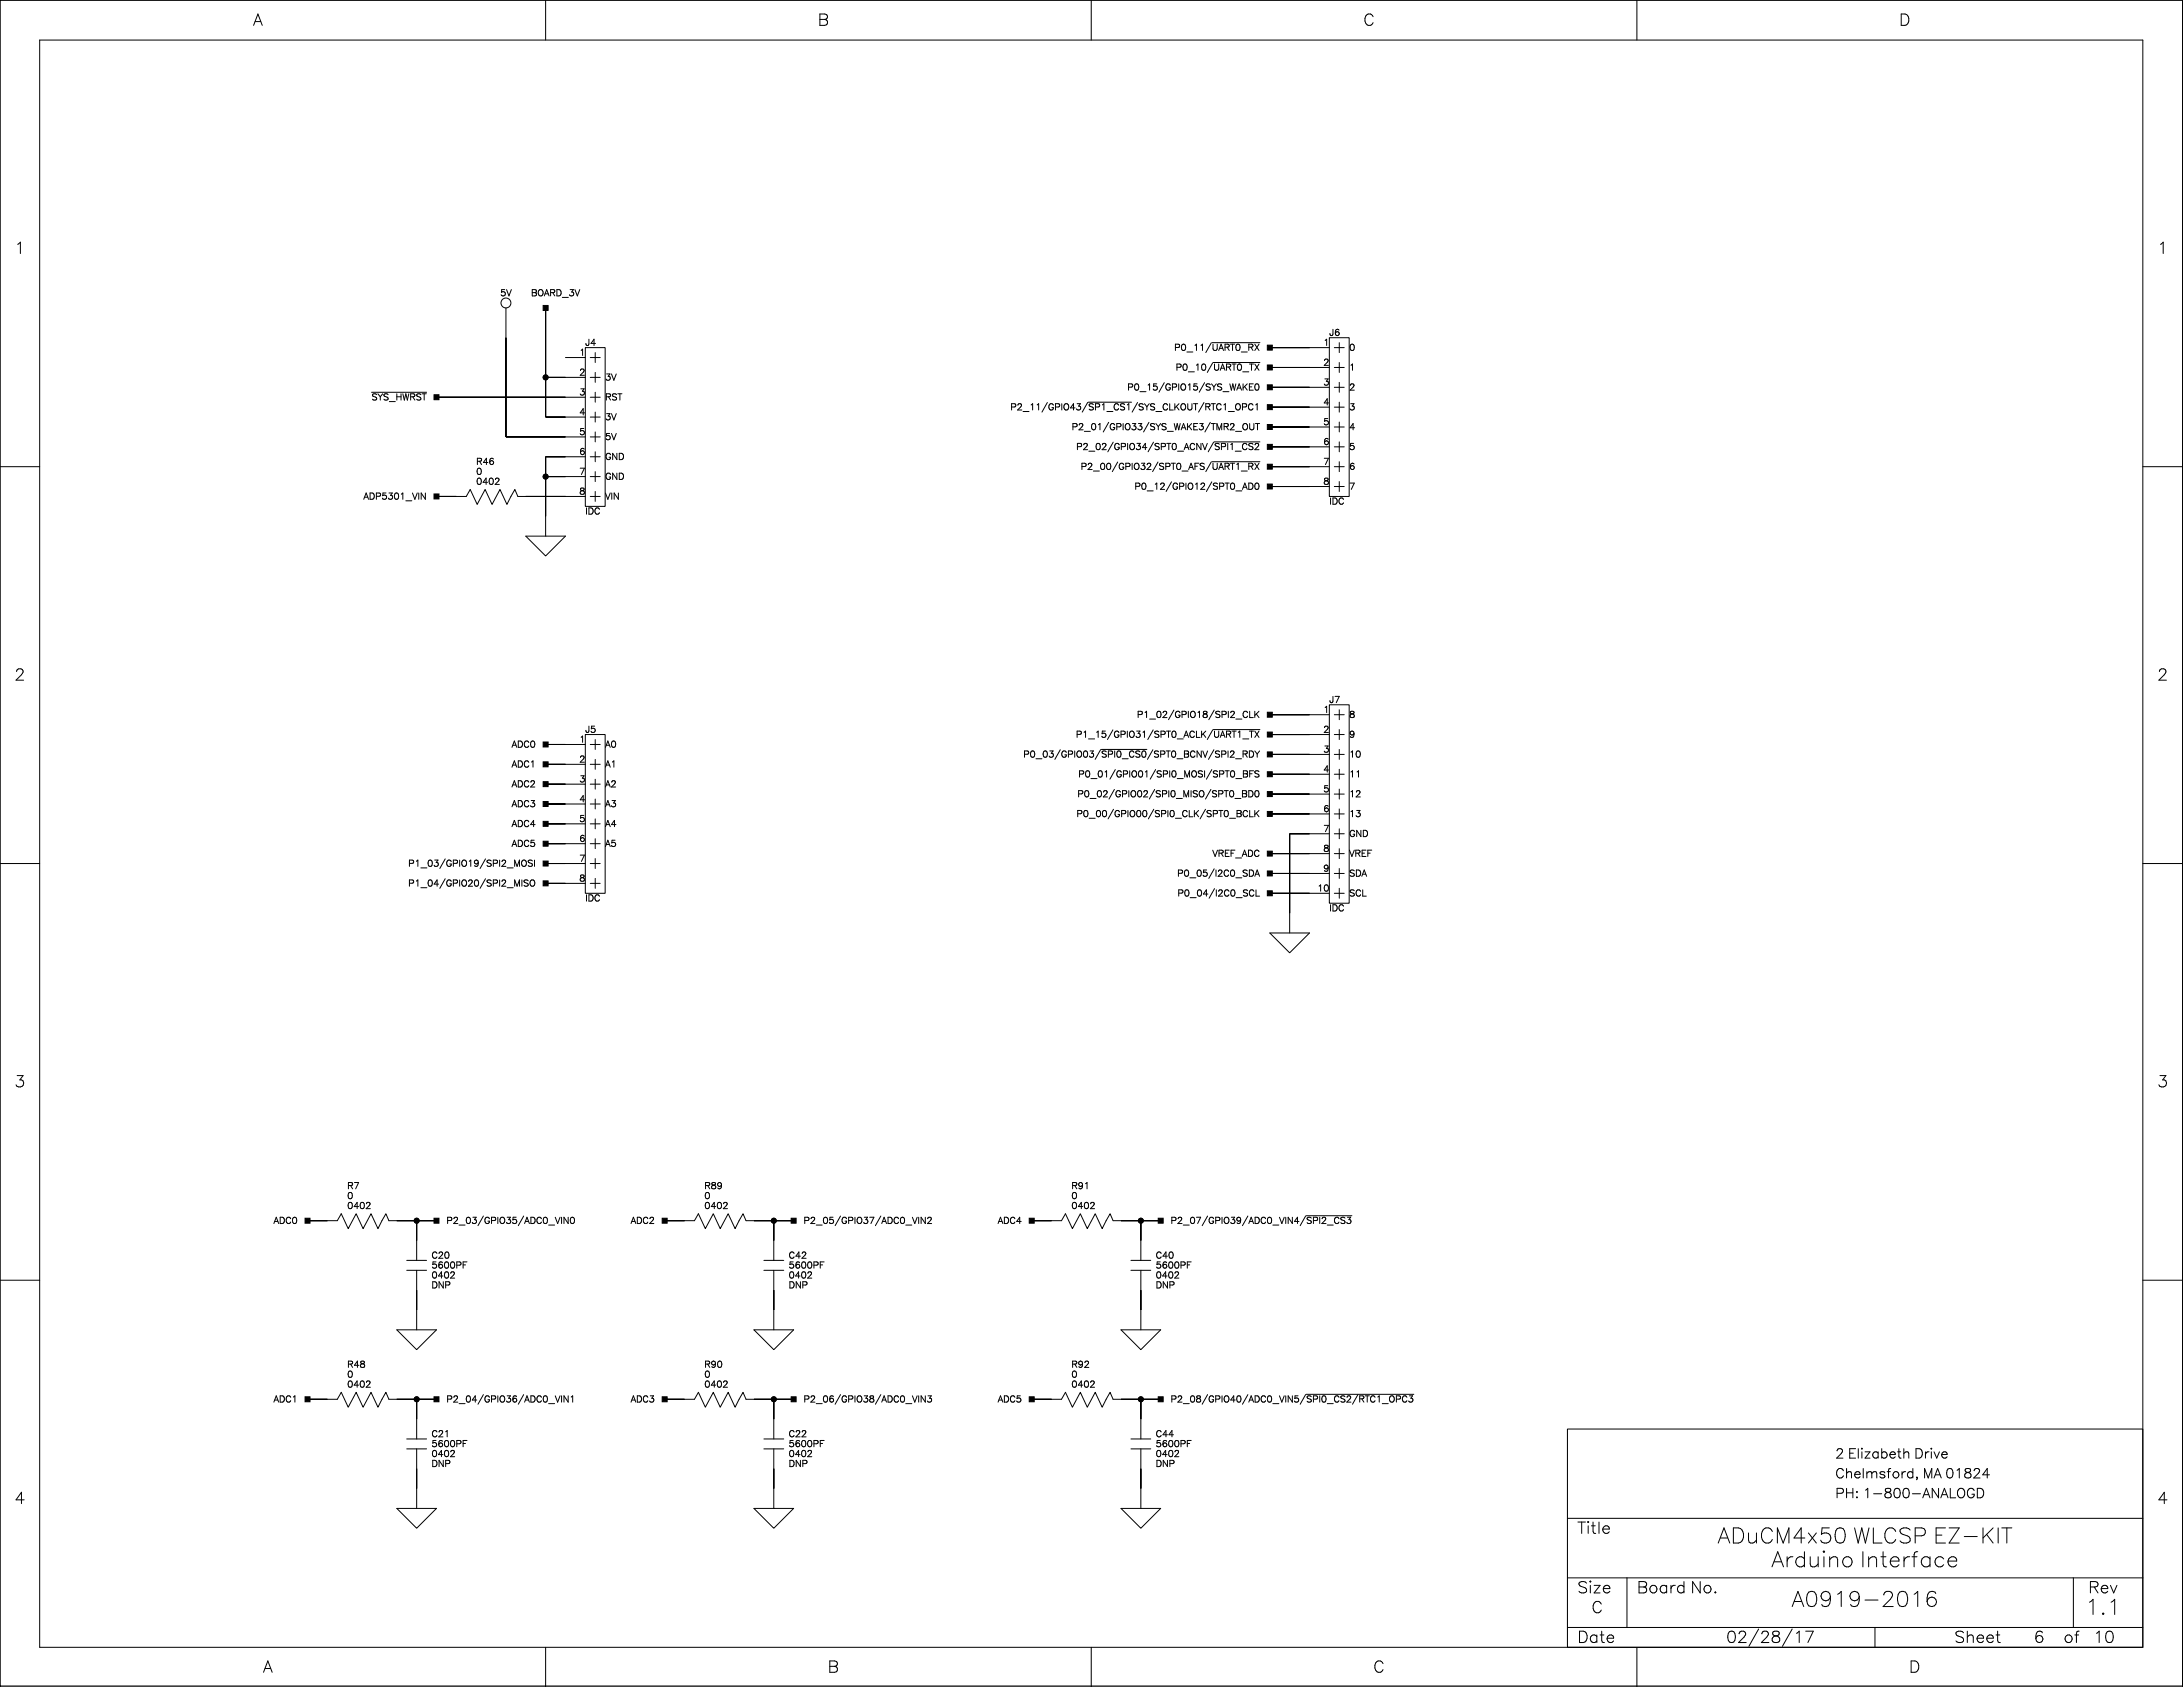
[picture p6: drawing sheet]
<svg xmlns="http://www.w3.org/2000/svg" width="559mm" height="432mm" viewBox="0 0 559 432" stroke-linecap="round" stroke-linejoin="round" font-family="sans-serif">
<defs><g id="words">
<g font-size="6">
<text x="439.6" y="393.9">ADu</text>
<text x="450.4" y="393.9">CM</text>
<text x="458.7" y="393.9">4</text>
<text x="462.4" y="393.9">x50 WLCSP EZ-KI</text>
<text x="512.2" y="393.9">T</text>
<text x="453.4" y="400">Ar</text>
<text x="459.1" y="400">d</text>
<text x="462.6" y="400">u</text>
<text x="466.1" y="400">i</text>
<text x="467.6" y="400">no I</text>
<text x="477.6" y="400">nt</text>
<text x="483.3" y="400">er</text>
<text x="489" y="400">f</text>
<text x="491.3" y="400">a</text>
<text x="494.8" y="400">ce</text>
<text x="458.6" y="410.1">A091</text>
<text x="473" y="410.1">9-201</text>
<text x="492.6" y="410.1">6</text>
<text x="533.7" y="412.2">1</text>
<text x="537.4" y="412.2">.1</text>
</g>
<g font-size="4.2">
<text x="64.8" y="5.7">A</text>
<text x="209.3" y="5.7">B</text>
<text x="349" y="5.7">C</text>
<text x="486.1" y="5.7">D</text>
<text x="3.7" y="64.1">1</text>
<text x="552.2" y="64.1">1</text>
<text x="3.7" y="173.3">2</text>
<text x="552.2" y="173.3">2</text>
<text x="3.7" y="277.5">3</text>
<text x="552.2" y="277.5">3</text>
<text x="3.7" y="384.1">4</text>
<text x="552.2" y="384.1">4</text>
<text x="403.8" y="391.7">T</text>
<text x="408.8" y="391.7">l</text>
<text x="409.9" y="391.7">e</text>
<text x="403.8" y="407">Size</text>
<text x="419" y="407">Board</text>
<text x="432.7" y="407">N</text>
<text x="435.8" y="407">o.</text>
<text x="534.5" y="407">Rev</text>
<text x="407.4" y="412">C</text>
<text x="403.8" y="419.7">Dat</text>
<text x="411" y="419.7">e</text>
<text x="441.9" y="419.7">02/28/1</text>
<text x="461.8" y="419.7">7</text>
<text x="500.3" y="419.7">Sheet</text>
<text x="520.6" y="419.7">6</text>
<text x="528.2" y="419.7">of</text>
<text x="535.8" y="419.7">1</text>
<text x="538.6" y="419.7">0</text>
<text x="67.3" y="427.3">A</text>
<text x="211.9" y="427.3">B</text>
<text x="351.5" y="427.3">C</text>
<text x="488.7" y="427.3">D</text>
</g>
<g font-size="3.5">
<text x="469.8" y="372.6">2 El</text>
<text x="469.8" y="377.6">Chel</text>
<text x="476.1" y="372.6">izabeth Drive</text>
<text x="477.4" y="377.6">msford</text>
<text x="490.1" y="377.6">, M</text>
<text x="495" y="377.6">A 01</text>
<text x="502.6" y="377.6">824</text>
<text x="469.8" y="382.7">PH</text>
<text x="474.8" y="382.7">: 1</text>
<text x="479.1" y="382.7">-800-AN</text>
<text x="496.7" y="382.7">ALOGD</text>
</g>
<g font-size="2.5">
<text x="128" y="75.2">5V</text>
<text x="135.9" y="75.2">BOARD_3V</text>
<text x="149.8" y="87.9">J4</text>
<text x="300.6" y="89.2">P0_11/UART0_RX</text>
<text x="338.7" y="87.9">1</text>
<text x="340.3" y="85.4">J6</text>
<text x="345.4" y="89.2">0</text>
<text x="148.3" y="90.4">1</text>
<text x="148.3" y="95.5">2</text>
<text x="301" y="94.2">P0_10/UART0_TX</text>
<text x="338.7" y="93">2</text>
<text x="345.4" y="94.2">1</text>
<text x="95.1" y="101.9">SYS_HWRST</text>
<text x="148.3" y="100.6">3</text>
<text x="154.9" y="96.8">3V</text>
<text x="154.9" y="101.9">RST</text>
<text x="288.6" y="99.3">P0_15/GPIO15/SYS_WAKE0</text>
<text x="338.7" y="98.1">3</text>
<text x="345.4" y="99.3">2</text>
<text x="148.3" y="105.7">4</text>
<text x="154.9" y="106.9">3V</text>
<text x="258.6" y="104.4">P2_11/GPIO43/SP1_CS1/SYS_CLKOUT/RTC1_OPC1</text>
<text x="338.7" y="103.1">4</text>
<text x="345.4" y="104.4">3</text>
<text x="148.3" y="110.8">5</text>
<text x="154.9" y="112">5V</text>
<text x="274.3" y="109.5">P2_01/GPIO33/SYS_WAKE3/TMR2_OUT</text>
<text x="338.7" y="108.2">5</text>
<text x="338.7" y="113.3">6</text>
<text x="345.4" y="109.5">4</text>
<text x="121.9" y="118.4">R46</text>
<text x="148.3" y="115.8">6</text>
<text x="154.9" y="117.1">GND</text>
<text x="275.5" y="114.6">P2_02/GPIO34/SPT0_ACNV/SPI1_CS2</text>
<text x="276.6" y="119.6">P2_00/GPIO32/SPT0_AFS/UART1_RX</text>
<text x="338.7" y="118.4">7</text>
<text x="345.4" y="114.6">5</text>
<text x="345.4" y="119.6">6</text>
<text x="121.9" y="120.9">0</text>
<text x="121.9" y="123.5">0402</text>
<text x="148.3" y="120.9">7</text>
<text x="148.3" y="126">8</text>
<text x="154.9" y="122.2">GND</text>
<text x="290.4" y="124.7">P0_12/GPIO12/SPT0_AD0</text>
<text x="338.7" y="123.5">8</text>
<text x="345.4" y="124.7">7</text>
<text x="93" y="127.3">ADP5301_VIN</text>
<text x="149.8" y="131.1">IDC</text>
<text x="154.9" y="127.3">VIN</text>
<text x="340.3" y="128.5">IDC</text>
<text x="340.3" y="179.3">J7</text>
<text x="291" y="183.1">P1_02/GPIO18/SPI2_CLK</text>
<text x="338.7" y="181.9">1</text>
<text x="345.4" y="183.1">8</text>
<text x="131" y="190.7">ADC0</text>
<text x="148.3" y="189.5">1</text>
<text x="149.8" y="186.9">J5</text>
<text x="154.9" y="190.7">A0</text>
<text x="275.4" y="188.2">P1_15/GPIO31/SPT0_ACLK/UART1_TX</text>
<text x="338.7" y="186.9">2</text>
<text x="345.4" y="188.2">9</text>
<text x="131" y="195.8">ADC1</text>
<text x="148.3" y="194.6">2</text>
<text x="154.9" y="195.8">A1</text>
<text x="261.9" y="193.3">P0_03/GPIO03/SPI0_CS0/SPT0_BCNV/SPI2_RDY</text>
<text x="338.7" y="192">3</text>
<text x="338.7" y="197.1">4</text>
<text x="345.4" y="193.3">10</text>
<text x="131" y="200.9">ADC2</text>
<text x="148.3" y="199.6">3</text>
<text x="154.9" y="200.9">A2</text>
<text x="275.8" y="203.4">P0_02/GPIO02/SPI0_MISO/SPT0_BD0</text>
<text x="276" y="198.4">P0_01/GPIO01/SPI0_MOSI/SPT0_BFS</text>
<text x="338.7" y="202.2">5</text>
<text x="345.4" y="198.4">11</text>
<text x="345.4" y="203.4">12</text>
<text x="131" y="206">ADC3</text>
<text x="148.3" y="204.7">4</text>
<text x="148.3" y="209.8">5</text>
<text x="154.9" y="206">A3</text>
<text x="275.6" y="208.5">P0_00/GPIO00/SPI0_CLK/SPT0_BCLK</text>
<text x="338.7" y="207.3">6</text>
<text x="345.4" y="208.5">13</text>
<text x="131" y="211.1">ADC4</text>
<text x="148.3" y="214.9">6</text>
<text x="154.9" y="211.1">A4</text>
<text x="338.7" y="212.3">7</text>
<text x="345.4" y="213.6">GND</text>
<text x="104.5" y="221.2">P1_03/GPIO19/SPI2_MOSI</text>
<text x="131" y="216.1">ADC5</text>
<text x="148.3" y="220">7</text>
<text x="154.9" y="216.1">A5</text>
<text x="310.3" y="218.7">VREF_ADC</text>
<text x="338.7" y="217.4">8</text>
<text x="345.4" y="218.7">VREF</text>
<text x="104.5" y="226.3">P1_04/GPIO20/SPI2_MISO</text>
<text x="148.3" y="225">8</text>
<text x="301.3" y="223.8">P0_05/I2C0_SDA</text>
<text x="337.2" y="227.6">10</text>
<text x="338.7" y="222.5">9</text>
<text x="345.4" y="223.8">SDA</text>
<text x="149.8" y="230.1">IDC</text>
<text x="301.4" y="228.8">P0_04/I2C0_SCL</text>
<text x="340.3" y="232.6">IDC</text>
<text x="345.4" y="228.8">SCL</text>
<text x="88.9" y="303.8">R7</text>
<text x="180.3" y="303.8">R89</text>
<text x="274.3" y="303.8">R91</text>
<text x="88.9" y="306.3">0</text>
<text x="88.9" y="308.8">0402</text>
<text x="180.3" y="308.8">0402</text>
<text x="180.3" y="306.3">0</text>
<text x="274.3" y="306.3">0</text>
<text x="274.3" y="308.8">0402</text>
<text x="70" y="312.6">ADC0</text>
<text x="114.3" y="312.6">P2_03/GPIO35/ADC0_VIN0</text>
<text x="161.4" y="312.6">ADC2</text>
<text x="205.7" y="312.6">P2_05/GPIO37/ADC0_VIN2</text>
<text x="255.4" y="312.6">ADC4</text>
<text x="299.7" y="312.6">P2_07/GPIO39/ADC0_VIN4/SPI2_CS3</text>
<text x="110.5" y="321.5">C20</text>
<text x="201.9" y="321.5">C42</text>
<text x="295.8" y="321.5">C40</text>
<text x="110.5" y="324.1">5600PF</text>
<text x="110.5" y="326.6">0402</text>
<text x="110.5" y="329.1">DNP</text>
<text x="201.9" y="329.1">DNP</text>
<text x="201.9" y="324.1">5600PF</text>
<text x="201.9" y="326.6">0402</text>
<text x="295.8" y="324.1">5600PF</text>
<text x="295.8" y="326.6">0402</text>
<text x="295.8" y="329.1">DNP</text>
<text x="88.9" y="349.5">R48</text>
<text x="88.9" y="352">0</text>
<text x="180.3" y="352">0</text>
<text x="180.3" y="349.5">R90</text>
<text x="274.3" y="349.5">R92</text>
<text x="274.3" y="352">0</text>
<text x="70" y="358.3">ADC1</text>
<text x="88.9" y="354.5">0402</text>
<text x="114.3" y="358.3">P2_04/GPIO36/ADC0_VIN1</text>
<text x="161.4" y="358.3">ADC3</text>
<text x="180.3" y="354.5">0402</text>
<text x="205.7" y="358.3">P2_06/GPIO38/ADC0_VIN3</text>
<text x="255.4" y="358.3">ADC5</text>
<text x="274.3" y="354.5">0402</text>
<text x="299.7" y="358.3">P2_08/GPIO40/ADC0_VIN5/SPI0_CS2/RTC1_OPC3</text>
<text x="110.5" y="367.2">C21</text>
<text x="110.5" y="369.8">5600PF</text>
<text x="201.9" y="369.8">5600PF</text>
<text x="201.9" y="367.2">C22</text>
<text x="295.8" y="367.2">C44</text>
<text x="295.8" y="369.8">5600PF</text>
<text x="110.5" y="372.3">0402</text>
<text x="110.5" y="374.9">DNP</text>
<text x="201.9" y="372.3">0402</text>
<text x="201.9" y="374.9">DNP</text>
<text x="295.8" y="374.9">DNP</text>
<text x="295.8" y="372.3">0402</text>
</g>
</g></defs>
<g fill="none" stroke="#000" stroke-width=".26">
<path d="M558.7 -.1v431.6h-558.7v-431.5M0 .1h558.7v431.7h-558.7zM10.2 10.3h538.3v411.3h-538.3zM139.7 .1v10.2M279.3 .1v10.2M419 .1v10.2M129.5 78.8v33h20.3M139.7 78.8v28h10.1M139.7 96.6h10.1M144.7 91.5h5.1M149.8 89h5.1v40.6h-5.1zM151.1 96.6h2.5"/>
<path d="M151.1 91.5h2.5M152.4 90.2v2.6M152.4 95.3v2.6M310.2 87.7h12.3M310.6 92.8h11.9M325 89h15.3M325 94.1h15.3M325 99.1h15.3M340.3 86.4h5.1v40.7h-5.1zM341.6 89h2.5M341.6 94.1h2.5M341.6 99.1h2.5"/>
<path d="M342.8 87.7v2.5M342.8 92.8v2.5M342.8 97.9v2.5M0 119.5h10.2M95.1 100.4h14.1M111.7 101.7h38.1M149.8 116.9h-10.1v20.3M151.1 106.8h2.5M151.1 101.7h2.5M151.1 111.8h2.5M151.1 116.9h2.5M152.4 100.4v2.5"/>
<path d="M152.4 105.5v2.5M152.4 110.6v2.5M152.4 115.6v2.6M278.6 102.9h11M310.2 118.2h12.3M310.8 113.1h11.7M325 119.5h15.3M325 114.4h15.3M325 109.3h15.3M325 104.2h15.3M341.6 119.5h2.5M341.6 114.4h2.5"/>
<path d="M341.6 109.3h2.5M341.6 104.2h2.5M342.8 102.9v2.6M342.8 108v2.6M342.8 113.1v2.5M342.8 118.2v2.5M548.5 119.5h10.2M111.7 127.1h7.7l1-1.8 1.7 3.8 2.1-3.8 1.8 3.8 2-3.8 1.8 3.8 2-3.8 .8 1.8h17.2M134.6 137.2h10.1l-5 5.1zM139.7 122h10.1M151.1 122h2.5M151.1 127.1h2.5"/>
<path d="M152.4 120.7v2.6M152.4 125.8v2.5M325 124.5h15.3M341.6 124.5h2.5M342.8 123.3v2.5M139.7 190.6h10.1M139.7 195.6h10.1M149.8 188h5.1v40.6h-5.1zM151.1 190.6h2.5M151.1 195.6h2.5M152.4 189.3v2.5M152.4 194.4v2.5"/>
<path d="M152.4 199.4v2.6M281.9 191.8h11.7M310.6 186.7h11.9M325 188h15.3M325 198.2h15.3M325 193.1h15.3M325 182.9h15.3M340.3 180.4h5.1v50.8h-5.1zM341.6 188h2.5M341.6 198.2h2.5M341.6 193.1h2.5M341.6 182.9h2.5"/>
<path d="M342.8 181.7v2.5M342.8 186.7v2.6M342.8 191.8v2.6M342.8 196.9v2.5M139.7 215.9h10.1M139.7 200.7h10.1M139.7 205.8h10.1M139.7 210.9h10.1M151.1 215.9h2.5M151.1 200.7h2.5M151.1 205.8h2.5M151.1 210.9h2.5"/>
<path d="M152.4 204.5v2.6M152.4 209.6v2.5M152.4 214.7v2.5M152.4 219.8v2.5M325 218.5h15.3M325 208.3h15.3M325 203.3h15.3M340.3 213.4h-10.2v25.4M341.6 213.4h2.5M341.6 218.5h2.5M341.6 208.3h2.5M341.6 203.3h2.5"/>
<path d="M342.8 202v2.5M342.8 207.1v2.5M342.8 212.1v2.6M342.8 217.2v2.6M0 221h10.2M139.7 221h10.1M139.7 226.1h10.1M151.1 221h2.5M151.1 226.1h2.5M152.4 224.8v2.6M325 238.8h10.2l-5.1 5.1zM325 223.6h15.3"/>
<path d="M325 228.6h15.3M341.6 223.6h2.5M341.6 228.6h2.5M342.8 222.3v2.5M342.8 227.4v2.5M548.5 221h10.2M78.7 312.4h7.6l1.1-1.7 1.7 3.8 2.1-3.8 1.7 3.8 2.1-3.8 1.8 3.8 2-3.8 .7 1.7h12.2M106.7 312.4v10.2M170.1 312.4h7.7l1-1.7 1.8 3.8 2-3.8 1.8 3.8 2-3.8 1.8 3.8 2-3.8 .8 1.7h12.2M198.1 312.4v10.2M264.1 312.4h7.6l1-1.7 1.8 3.8 2-3.8 1.8 3.8 2.1-3.8 1.7 3.8 2.1-3.8 .7 1.7h12.2M292 312.4v10.2"/>
<path d="M334.4 311.2h11.7M0 327.7h10.2M104.1 322.6h5.1M104.1 325.1h5.1M106.7 325.1v15.3M195.5 322.6h5.1M195.5 325.1h5.1M198.1 325.1v15.3M289.5 322.6h5.1M289.5 325.1h5.1M292 325.1v15.3M548.5 327.7h10.2"/>
<path d="M78.7 358.2h7.6l1.1-1.8 1.7 3.8 2.1-3.8 1.7 3.8 2.1-3.8 1.8 3.8 2-3.8 .7 1.8h12.2M101.6 340.4h10.1l-5 5.1zM106.7 358.2v10.1M170.1 358.2h7.7l1-1.8 1.8 3.8 2-3.8 1.8 3.8 2-3.8 1.8 3.8 2-3.8 .8 1.8h12.2M193 340.4h10.2l-5.1 5.1zM198.1 358.2v10.1M264.1 358.2h7.6l1-1.8 1.8 3.8 2-3.8 1.8 3.8 2.1-3.8 1.7 3.8 2.1-3.8 .7 1.8h12.2M287 340.4h10.1l-5.1 5.1zM292 358.2v10.1M334.4 356.9h27.5M104.1 368.3h5.1M104.1 370.9h5.1"/>
<path d="M106.7 370.9v15.2M195.5 368.3h5.1M195.5 370.9h5.1M198.1 370.9v15.2M289.5 368.3h5.1M289.5 370.9h5.1M292 370.9v15.2M401.2 365.8h147.3v55.8h-147.3zM101.6 386.1h10.1l-5 5.1zM193 386.1h10.2l-5.1 5.1zM287 386.1h10.1l-5.1 5.1zM401.2 388.6h147.3"/>
<path d="M407.4 390.5h.9M401.2 403.9h147.3M401.2 416.6h147.3M416.5 403.9v12.7M450.2 417l-2.5 4.4M458.8 417l-2.5 4.4M480 416.6v5M530.7 403.9v12.7M139.7 421.6v10.2M279.3 421.6v10.2M419 421.6v10.2"/>
<circle cx="129.5" cy="77.6" r="1.27"/>
<circle cx="139.7" cy="96.6" r=".63"/>
<circle cx="139.7" cy="122" r=".63"/>
<circle cx="106.7" cy="312.4" r=".63"/>
<circle cx="198.1" cy="312.4" r=".63"/>
<circle cx="292" cy="312.4" r=".63"/>
<circle cx="106.7" cy="358.2" r=".63"/>
<circle cx="198.1" cy="358.2" r=".63"/>
<circle cx="292" cy="358.2" r=".63"/>
</g>
<g fill="#000" stroke="#000" stroke-width=".26">
<path d="M139 78.2h1.3v1.3h-1.3z" fill-rule="evenodd"/>
<path d="M139.7 78.8v17.8z" fill-rule="evenodd"/>
<path d="M129.5 86.4v25.4z" fill-rule="evenodd"/>
<path d="M139.7 96.6v10.2z" fill-rule="evenodd"/>
<path d="M139.7 96.6h5z" fill-rule="evenodd"/>
<path d="M324.4 88.3h1.3v1.3h-1.3z" fill-rule="evenodd"/>
<path d="M324.4 93.4h1.3v1.3h-1.3z" fill-rule="evenodd"/>
<path d="M324.4 98.5h1.3v1.3h-1.3z" fill-rule="evenodd"/>
<path d="M325 89h10.2z" fill-rule="evenodd"/>
<path d="M325 94.1h10.2z" fill-rule="evenodd"/>
<path d="M325 99.1h10.2z" fill-rule="evenodd"/>
<path d="M111.1 101h1.3v1.3h-1.3z" fill-rule="evenodd"/>
<path d="M139.7 116.9v5.1z" fill-rule="evenodd"/>
<path d="M139.7 106.8h5z" fill-rule="evenodd"/>
<path d="M111.7 101.7h33z" fill-rule="evenodd"/>
<path d="M129.5 111.8h15.2z" fill-rule="evenodd"/>
<path d="M139.7 116.9h5z" fill-rule="evenodd"/>
<path d="M324.4 113.7h1.3v1.3h-1.3z" fill-rule="evenodd"/>
<path d="M324.4 108.7h1.3v1.2h-1.3z" fill-rule="evenodd"/>
<path d="M324.4 103.6h1.3v1.2h-1.3z" fill-rule="evenodd"/>
<path d="M325 119.5h10.2z" fill-rule="evenodd"/>
<path d="M325 114.4h10.2z" fill-rule="evenodd"/>
<path d="M325 109.3h10.2z" fill-rule="evenodd"/>
<path d="M325 104.2h10.2z" fill-rule="evenodd"/>
<path d="M111.1 126.4h1.3v1.3h-1.3z" fill-rule="evenodd"/>
<path d="M111.7 127.1h5.1z" fill-rule="evenodd"/>
<path d="M139.7 122v10.1z" fill-rule="evenodd"/>
<path d="M139.7 122h5z" fill-rule="evenodd"/>
<path d="M134.6 127.1h10.1z" fill-rule="evenodd"/>
<path d="M324.4 118.8h1.3v1.3h-1.3z" fill-rule="evenodd"/>
<path d="M324.4 123.9h1.3v1.3h-1.3z" fill-rule="evenodd"/>
<path d="M325 124.5h10.2z" fill-rule="evenodd"/>
<path d="M139 189.9h1.3v1.3h-1.3z" fill-rule="evenodd"/>
<path d="M139 195h1.3v1.3h-1.3z" fill-rule="evenodd"/>
<path d="M139.7 190.6h5z" fill-rule="evenodd"/>
<path d="M139.7 195.6h5z" fill-rule="evenodd"/>
<path d="M324.4 187.4h1.3v1.3h-1.3z" fill-rule="evenodd"/>
<path d="M324.4 197.5h1.3v1.3h-1.3z" fill-rule="evenodd"/>
<path d="M324.4 192.5h1.3v1.2h-1.3z" fill-rule="evenodd"/>
<path d="M324.4 182.3h1.3v1.3h-1.3z" fill-rule="evenodd"/>
<path d="M325 188h10.2z" fill-rule="evenodd"/>
<path d="M325 198.2h10.2z" fill-rule="evenodd"/>
<path d="M325 193.1h10.2z" fill-rule="evenodd"/>
<path d="M325 182.9h10.2z" fill-rule="evenodd"/>
<path d="M139 215.3h1.3v1.3h-1.3z" fill-rule="evenodd"/>
<path d="M139 200.1h1.3v1.2h-1.3z" fill-rule="evenodd"/>
<path d="M139 205.2h1.3v1.2h-1.3z" fill-rule="evenodd"/>
<path d="M139 210.2h1.3v1.3h-1.3z" fill-rule="evenodd"/>
<path d="M139.7 215.9h5z" fill-rule="evenodd"/>
<path d="M139.7 200.7h5z" fill-rule="evenodd"/>
<path d="M139.7 205.8h5z" fill-rule="evenodd"/>
<path d="M139.7 210.9h5z" fill-rule="evenodd"/>
<path d="M324.4 217.9h1.3v1.2h-1.3z" fill-rule="evenodd"/>
<path d="M324.4 207.7h1.3v1.3h-1.3z" fill-rule="evenodd"/>
<path d="M324.4 202.6h1.3v1.3h-1.3z" fill-rule="evenodd"/>
<path d="M330.1 213.4v20.3z" fill-rule="evenodd"/>
<path d="M330.1 213.4h5.1z" fill-rule="evenodd"/>
<path d="M325 218.5h10.2z" fill-rule="evenodd"/>
<path d="M325 208.3h10.2z" fill-rule="evenodd"/>
<path d="M325 203.3h10.2z" fill-rule="evenodd"/>
<path d="M139 220.4h1.3v1.3h-1.3z" fill-rule="evenodd"/>
<path d="M139 225.5h1.3v1.2h-1.3z" fill-rule="evenodd"/>
<path d="M139.7 221h5z" fill-rule="evenodd"/>
<path d="M139.7 226.1h5z" fill-rule="evenodd"/>
<path d="M324.4 222.9h1.3v1.3h-1.3z" fill-rule="evenodd"/>
<path d="M324.4 228h1.3v1.3h-1.3z" fill-rule="evenodd"/>
<path d="M325 223.6h10.2z" fill-rule="evenodd"/>
<path d="M325 228.6h10.2z" fill-rule="evenodd"/>
<path d="M78.1 311.8h1.3v1.3h-1.3z" fill-rule="evenodd"/>
<path d="M78.7 312.4h5.1z" fill-rule="evenodd"/>
<path d="M106.7 312.4v5.1z" fill-rule="evenodd"/>
<path d="M101.6 312.4h5.1z" fill-rule="evenodd"/>
<path d="M111.1 311.8h1.3v1.3h-1.3z" fill-rule="evenodd"/>
<path d="M106.7 312.4h5z" fill-rule="evenodd"/>
<path d="M169.5 311.8h1.3v1.3h-1.3z" fill-rule="evenodd"/>
<path d="M170.1 312.4h5.1z" fill-rule="evenodd"/>
<path d="M193 312.4h5.1z" fill-rule="evenodd"/>
<path d="M198.1 312.4v5.1z" fill-rule="evenodd"/>
<path d="M202.5 311.8h1.3v1.3h-1.3z" fill-rule="evenodd"/>
<path d="M198.1 312.4h5.1z" fill-rule="evenodd"/>
<path d="M263.5 311.8h1.2v1.3h-1.2z" fill-rule="evenodd"/>
<path d="M264.1 312.4h5.1z" fill-rule="evenodd"/>
<path d="M287 312.4h5z" fill-rule="evenodd"/>
<path d="M292 312.4v5.1z" fill-rule="evenodd"/>
<path d="M296.5 311.8h1.2v1.3h-1.2z" fill-rule="evenodd"/>
<path d="M292 312.4h5.1z" fill-rule="evenodd"/>
<path d="M106.7 330.2v5.1z" fill-rule="evenodd"/>
<path d="M198.1 330.2v5.1z" fill-rule="evenodd"/>
<path d="M292 330.2v5.1z" fill-rule="evenodd"/>
<path d="M78.1 357.5h1.3v1.3h-1.3z" fill-rule="evenodd"/>
<path d="M78.7 358.2h5.1z" fill-rule="evenodd"/>
<path d="M106.7 358.2v5z" fill-rule="evenodd"/>
<path d="M101.6 358.2h5.1z" fill-rule="evenodd"/>
<path d="M111.1 357.5h1.3v1.3h-1.3z" fill-rule="evenodd"/>
<path d="M106.7 358.2h5z" fill-rule="evenodd"/>
<path d="M169.5 357.5h1.3v1.3h-1.3z" fill-rule="evenodd"/>
<path d="M170.1 358.2h5.1z" fill-rule="evenodd"/>
<path d="M198.1 358.2v5z" fill-rule="evenodd"/>
<path d="M193 358.2h5.1z" fill-rule="evenodd"/>
<path d="M202.5 357.5h1.3v1.3h-1.3z" fill-rule="evenodd"/>
<path d="M198.1 358.2h5.1z" fill-rule="evenodd"/>
<path d="M263.5 357.5h1.2v1.3h-1.2z" fill-rule="evenodd"/>
<path d="M264.1 358.2h5.1z" fill-rule="evenodd"/>
<path d="M292 358.2v5z" fill-rule="evenodd"/>
<path d="M287 358.2h5z" fill-rule="evenodd"/>
<path d="M296.5 357.5h1.2v1.3h-1.2z" fill-rule="evenodd"/>
<path d="M292 358.2h5.1z" fill-rule="evenodd"/>
<path d="M106.7 375.9v5.1z" fill-rule="evenodd"/>
<path d="M198.1 375.9v5.1z" fill-rule="evenodd"/>
<path d="M292 375.9v5.1z" fill-rule="evenodd"/>
<circle cx="139.7" cy="96.6" r=".63"/>
<circle cx="139.7" cy="122" r=".63"/>
<circle cx="106.7" cy="312.4" r=".63"/>
<circle cx="198.1" cy="312.4" r=".63"/>
<circle cx="292" cy="312.4" r=".63"/>
<circle cx="106.7" cy="358.2" r=".63"/>
<circle cx="198.1" cy="358.2" r=".63"/>
<circle cx="292" cy="358.2" r=".63"/>
</g>
<use href="#words"/>
</svg>
